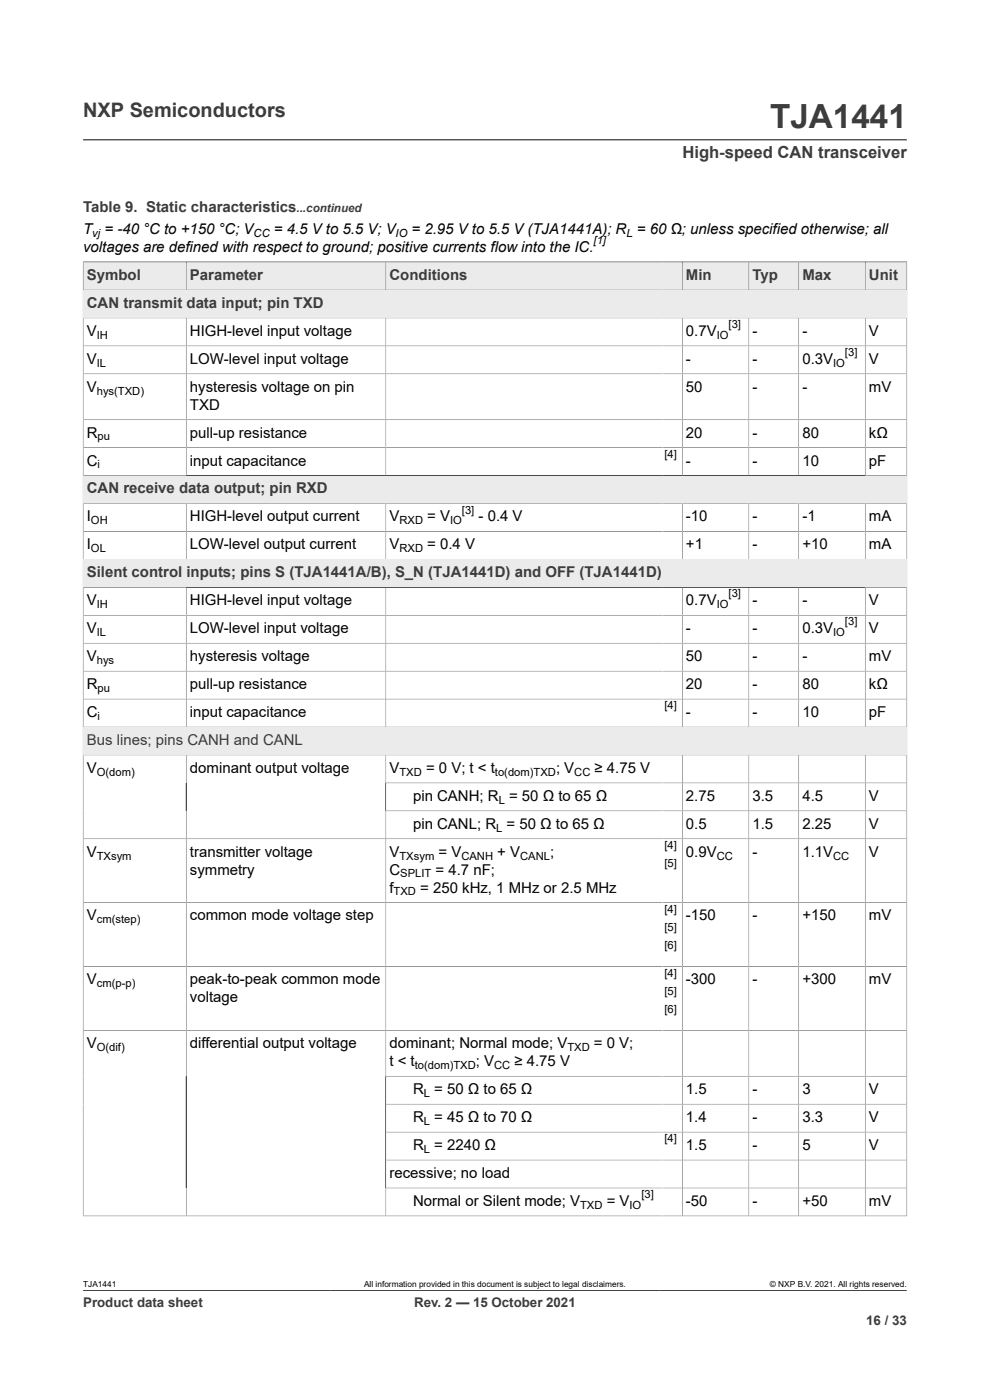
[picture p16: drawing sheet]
<svg xmlns="http://www.w3.org/2000/svg" width="210mm" height="297mm" viewBox="0 0 210 297" stroke-linecap="round" stroke-linejoin="round" font-family="sans-serif">
<defs><g id="words">
<text font-size="7.1" fill="#3c3c3c" x="163.3" y="27.2">TJA1441</text>
<text font-size="4.2" fill="#3c3c3c" x="17.6" y="24.8">NXP Semiconductors</text>
<text font-size="3.5" fill="#3c3c3c" x="144.8" y="33.5">High-speed CAN transceiver</text>
<g font-size="3.2" fill="#3c3c3c">
<text x="17.6" y="45.1">Table 9. Static characteristics</text>
<text x="18.4" y="59.4">Symbol</text>
<text x="40.3" y="59.4">Parameter</text>
<text x="82.6" y="59.4">Conditions</text>
<text x="145.5" y="59.4">Min</text>
<text x="159.6" y="59.4">Typ</text>
<text x="170.2" y="59.4">Max</text>
<text x="184.3" y="59.4">Unit</text>
<text x="18.4" y="65.3">CAN transmit data input; pin TXD</text>
<text x="18.4" y="104.7">CAN receive data output; pin RXD</text>
<text x="18.4" y="122.5">Silent control inputs; pins S (TJA1441A/B), S_N (TJA1441D) and OFF (TJA1441D)</text>
<text x="18.4" y="158">Bus lines; pins CANH and CANL</text>
</g>
<g font-size="3.2">
<text x="17.6" y="49.6">T</text>
<text x="17.6" y="53.4">voltages are defined with respect to ground; positive currents flow into the IC.</text>
<text x="22.2" y="49.6">= -40 °C to +150 °C; V</text>
<text x="58.1" y="49.6">= 4.5 V to 5.5 V; V</text>
<text x="87.3" y="49.6">= 2.95 V to 5.5 V (TJA1441A); R = 60 Ω; unless specified otherwise; all</text>
<text x="18.4" y="71.2">V</text>
<text x="40.3" y="71.2">HIGH-level input voltage</text>
<text x="145.5" y="71.2">0.7V</text>
<text x="159.6" y="71.2">-</text>
<text x="170.2" y="71.2">-</text>
<text x="184.3" y="71.2">V</text>
<text x="18.4" y="77.2">V</text>
<text x="40.3" y="77.2">LOW-level input voltage</text>
<text x="145.5" y="77.2">-</text>
<text x="159.6" y="77.2">-</text>
<text x="170.2" y="77.2">0.3V</text>
<text x="184.3" y="77.2">V</text>
<text x="18.4" y="83.1">V</text>
<text x="40.3" y="83.1">hysteresis voltage on pin</text>
<text x="145.5" y="83.1">50</text>
<text x="159.6" y="83.1">-</text>
<text x="170.2" y="83.1">-</text>
<text x="184.3" y="83.1">mV</text>
<text x="40.3" y="86.9">TXD</text>
<text x="18.4" y="92.8">R</text>
<text x="40.3" y="92.8">pull-up resistance</text>
<text x="145.5" y="92.8">20</text>
<text x="159.6" y="92.8">-</text>
<text x="170.2" y="92.8">80</text>
<text x="184.3" y="92.8">kΩ</text>
<text x="18.4" y="98.8">C</text>
<text x="40.3" y="98.8">input capacitance</text>
<text x="145.5" y="98.8">-</text>
<text x="159.6" y="98.8">-</text>
<text x="170.2" y="98.8">10</text>
<text x="184.3" y="98.8">pF</text>
<text x="18.4" y="110.6">I</text>
<text x="40.3" y="110.6">HIGH-level output current</text>
<text x="82.6" y="110.6">V</text>
<text x="90.6" y="110.6">= V</text>
<text x="101.5" y="110.6">- 0.4 V</text>
<text x="145.5" y="110.6">-10</text>
<text x="159.6" y="110.6">-</text>
<text x="170.2" y="110.6">-1</text>
<text x="184.3" y="110.6">mA</text>
<text x="18.4" y="116.5">I</text>
<text x="40.3" y="116.5">LOW-level output current</text>
<text x="82.6" y="116.5">V</text>
<text x="90.6" y="116.5">= 0.4 V</text>
<text x="145.5" y="116.5">+1</text>
<text x="159.6" y="116.5">-</text>
<text x="170.2" y="116.5">+10</text>
<text x="184.3" y="116.5">mA</text>
<text x="18.4" y="128.4">V</text>
<text x="40.3" y="128.4">HIGH-level input voltage</text>
<text x="145.5" y="128.4">0.7V</text>
<text x="159.6" y="128.4">-</text>
<text x="170.2" y="128.4">-</text>
<text x="184.3" y="128.4">V</text>
<text x="18.4" y="134.3">V</text>
<text x="40.3" y="134.3">LOW-level input voltage</text>
<text x="145.5" y="134.3">-</text>
<text x="159.6" y="134.3">-</text>
<text x="170.2" y="134.3">0.3V</text>
<text x="184.3" y="134.3">V</text>
<text x="18.4" y="140.2">V</text>
<text x="40.3" y="140.2">hysteresis voltage</text>
<text x="145.5" y="140.2">50</text>
<text x="159.6" y="140.2">-</text>
<text x="170.2" y="140.2">-</text>
<text x="184.3" y="140.2">mV</text>
<text x="18.4" y="146.2">R</text>
<text x="40.3" y="146.2">pull-up resistance</text>
<text x="145.5" y="146.2">20</text>
<text x="159.6" y="146.2">-</text>
<text x="170.2" y="146.2">80</text>
<text x="184.3" y="146.2">kΩ</text>
<text x="18.4" y="152.1">C</text>
<text x="40.3" y="152.1">input capacitance</text>
<text x="145.5" y="152.1">-</text>
<text x="159.6" y="152.1">-</text>
<text x="170.2" y="152.1">10</text>
<text x="184.3" y="152.1">pF</text>
<text x="18.4" y="163.9">V</text>
<text x="40.3" y="163.9">dominant output voltage</text>
<text x="82.6" y="163.9">V</text>
<text x="90.4" y="163.9">= 0 V; t &lt; t</text>
<text x="117.9" y="163.9">; V</text>
<text x="126.1" y="163.9">≥ 4.75 V</text>
<text x="87.6" y="169.9">pin CANH; R = 50 Ω to 65 Ω</text>
<text x="145.5" y="169.9">2.75</text>
<text x="159.6" y="169.9">3.5</text>
<text x="170.2" y="169.9">4.5</text>
<text x="184.3" y="169.9">V</text>
<text x="87.6" y="175.8">pin CANL; R = 50 Ω to 65 Ω</text>
<text x="145.5" y="175.8">0.5</text>
<text x="159.6" y="175.8">1.5</text>
<text x="170.2" y="175.8">2.25</text>
<text x="184.3" y="175.8">V</text>
<text x="18.4" y="181.7">V</text>
<text x="40.3" y="181.7">transmitter voltage</text>
<text x="40.3" y="185.5">symmetry</text>
<text x="82.6" y="181.7">V</text>
<text x="82.6" y="185.5">C</text>
<text x="92.4" y="185.5">= 4.7 nF;</text>
<text x="93" y="181.7">= V</text>
<text x="105.5" y="181.7">+ V</text>
<text x="116.7" y="181.7">;</text>
<text x="145.5" y="181.7">0.9V</text>
<text x="159.6" y="181.7">-</text>
<text x="170.2" y="181.7">1.1V</text>
<text x="184.3" y="181.7">V</text>
<text x="82.6" y="189.3">f</text>
<text x="89.1" y="189.3">= 250 kHz, 1 MHz or 2.5 MHz</text>
<text x="18.4" y="195.3">V</text>
<text x="40.3" y="195.3">common mode voltage step</text>
<text x="145.5" y="195.3">-150</text>
<text x="159.6" y="195.3">-</text>
<text x="170.2" y="195.3">+150</text>
<text x="184.3" y="195.3">mV</text>
<text x="18.4" y="208.8">V</text>
<text x="40.3" y="208.8">peak-to-peak common mode</text>
<text x="145.5" y="208.8">-300</text>
<text x="159.6" y="208.8">-</text>
<text x="170.2" y="208.8">+300</text>
<text x="184.3" y="208.8">mV</text>
<text x="40.3" y="212.6">voltage</text>
<text x="18.4" y="222.4">V</text>
<text x="40.3" y="222.4">differential output voltage</text>
<text x="82.6" y="222.4">dominant; Normal mode; V</text>
<text x="82.6" y="226.2">t &lt; t</text>
<text x="100.9" y="226.2">; V</text>
<text x="109.1" y="226.2">≥ 4.75 V</text>
<text x="126" y="222.4">= 0 V;</text>
<text x="87.6" y="232.1">R = 50 Ω to 65 Ω</text>
<text x="145.5" y="232.1">1.5</text>
<text x="159.6" y="232.1">-</text>
<text x="170.2" y="232.1">3</text>
<text x="184.3" y="232.1">V</text>
<text x="87.6" y="238">R = 45 Ω to 70 Ω</text>
<text x="145.5" y="238">1.4</text>
<text x="159.6" y="238">-</text>
<text x="170.2" y="238">3.3</text>
<text x="184.3" y="238">V</text>
<text x="87.6" y="244">R = 2240 Ω</text>
<text x="145.5" y="244">1.5</text>
<text x="159.6" y="244">-</text>
<text x="170.2" y="244">5</text>
<text x="184.3" y="244">V</text>
<text x="82.6" y="249.9">recessive; no load</text>
<text x="87.6" y="255.8">Normal or Silent mode; V</text>
<text x="128.7" y="255.8">= V</text>
<text x="145.5" y="255.8">-50</text>
<text x="159.6" y="255.8">-</text>
<text x="170.2" y="255.8">+50</text>
<text x="184.3" y="255.8">mV</text>
</g>
<g font-size="2.8" fill="#3c3c3c">
<text x="17.6" y="277.3">Product data sheet</text>
<text x="87.9" y="277.3">Rev. 2 — 15 October 2021</text>
<text x="183.7" y="281">16 / 33</text>
</g>
<text font-size="2.5" fill="#3c3c3c" x="62.9" y="45.1">...continued</text>
<g font-size="2.4">
<text x="19.6" y="50.2">vj</text>
<text x="53.8" y="50.2">CC</text>
<text x="83.9" y="50.2">IO</text>
<text x="125.9" y="51.7">[1]</text>
<text x="132.9" y="50.2">L</text>
<text x="20.5" y="71.9">IH</text>
<text x="152" y="71.9">IO</text>
<text x="154.5" y="69.6">[3]</text>
<text x="20.5" y="77.8">IL</text>
<text x="176.7" y="77.8">IO</text>
<text x="179.2" y="75.5">[3]</text>
<text x="20.5" y="83.7">hys(TXD)</text>
<text x="20.7" y="93.4">pu</text>
<text x="20.7" y="99.4">i</text>
<text x="141" y="97.1">[4]</text>
<text x="19.3" y="111.2">OH</text>
<text x="84.7" y="111.2">RXD</text>
<text x="95.5" y="111.2">IO</text>
<text x="98" y="109">[3]</text>
<text x="19.3" y="117.2">OL</text>
<text x="84.7" y="117.2">RXD</text>
<text x="20.5" y="129">IH</text>
<text x="152" y="129">IO</text>
<text x="154.5" y="126.7">[3]</text>
<text x="20.5" y="134.9">IL</text>
<text x="176.7" y="134.9">IO</text>
<text x="179.2" y="132.7">[3]</text>
<text x="20.5" y="140.9">hys</text>
<text x="20.7" y="146.8">pu</text>
<text x="20.7" y="152.7">i</text>
<text x="141" y="150.4">[4]</text>
<text x="20.5" y="164.6">O(dom)</text>
<text x="84.7" y="164.6">TXD</text>
<text x="105" y="164.6">to(dom)TXD</text>
<text x="121.8" y="164.6">CC</text>
<text x="105.8" y="170.5">L</text>
<text x="105.3" y="176.4">L</text>
<text x="20.5" y="182.3">TXsym</text>
<text x="84.7" y="182.3">TXsym</text>
<text x="97.9" y="182.3">CANH</text>
<text x="110.3" y="182.3">CANL</text>
<text x="141" y="180.1">[4]</text>
<text x="141" y="183.9">[5]</text>
<text x="152" y="182.3">CC</text>
<text x="176.7" y="182.3">CC</text>
<text x="83.5" y="190">TXD</text>
<text x="84.9" y="186.2">SPLIT</text>
<text x="20.5" y="195.9">cm(step)</text>
<text x="141" y="193.6">[4]</text>
<text x="141" y="197.4">[5]</text>
<text x="141" y="201.2">[6]</text>
<text x="20.5" y="209.4">cm(p-p)</text>
<text x="141" y="207.2">[4]</text>
<text x="141" y="211">[5]</text>
<text x="141" y="214.8">[6]</text>
<text x="20.5" y="223">O(dif)</text>
<text x="88" y="226.8">to(dom)TXD</text>
<text x="104.8" y="226.8">CC</text>
<text x="120.4" y="223">TXD</text>
<text x="89.9" y="232.7">L</text>
<text x="89.9" y="238.6">L</text>
<text x="89.9" y="244.6">L</text>
<text x="141" y="242.3">[4]</text>
<text x="123.1" y="256.4">TXD</text>
<text x="133.5" y="256.4">IO</text>
<text x="136.1" y="254.2">[3]</text>
</g>
<g font-size="1.8">
<text x="17.6" y="273.1">TJA1441</text>
<text x="77.2" y="273.1">All information provided in this document is subject to legal disclaimers.</text>
<text x="163.3" y="273.1">© NXP B.V. 2021. All rights reserved.</text>
</g>
</g></defs>
<path d="M17.6 29.7h174.8M17.6 55.6h174.8" fill="none" stroke="#3c3c3c" stroke-width=".21"/>
<path d="M17.7 55.7h21.7v5.8h-21.7z" fill="#ebebeb"/>
<path d="M17.6 55.6h21.9v5.9h-21.9z" fill="none" stroke="#3c3c3c" stroke-width=".21"/>
<path d="M39.6 55.7h42.2v5.8h-42.2z" fill="#ebebeb"/>
<path d="M39.5 55.6h42.3v5.9h-42.3z" fill="none" stroke="#3c3c3c" stroke-width=".21"/>
<path d="M81.9 55.7h58.6v5.8h-58.6z" fill="#ebebeb"/>
<path d="M140.5 55.6h-58.7v5.9h58.7" fill="none" stroke="#3c3c3c" stroke-width=".21"/>
<path d="M140.5 55.7h4.2v5.8h-4.2z" fill="#ebebeb"/>
<path d="M140.5 55.6h4.2v5.9h-4.2" fill="none" stroke="#3c3c3c" stroke-width=".21"/>
<path d="M144.8 55.7h14v5.8h-14z" fill="#ebebeb"/>
<path d="M144.7 55.6h14.1v5.9h-14.1z" fill="none" stroke="#3c3c3c" stroke-width=".21"/>
<path d="M158.9 55.7h10.5v5.8h-10.5z" fill="#ebebeb"/>
<path d="M158.8 55.6h10.6v5.9h-10.6z" fill="none" stroke="#3c3c3c" stroke-width=".21"/>
<path d="M169.5 55.7h14v5.8h-14z" fill="#ebebeb"/>
<path d="M169.4 55.6h14.1v5.9h-14.1z" fill="none" stroke="#3c3c3c" stroke-width=".21"/>
<path d="M183.6 55.7h8.7v5.8h-8.7z" fill="#ebebeb"/>
<path d="M183.5 61.5v-5.9h8.9v11.9h-174.8v-6h174.8" fill="none" stroke="#3c3c3c" stroke-width=".21"/>
<path d="M17.7 61.6h174.6v5.8h-174.6z" fill="#ebebeb"/>
<path d="M17.6 67.5h174.8v39.3h-174.8zM17.6 73.4h174.8M17.6 79.3h174.8M39.5 67.5v33.4M81.8 67.5v33.4M144.7 67.5v33.4M158.8 67.5v33.4M169.4 67.5v33.4M183.5 67.5v33.4M17.6 95h174.8M192.4 89h-174.8M17.6 100.9h174.8" fill="none" stroke="#3c3c3c" stroke-width=".21"/>
<path d="M17.7 101h174.6v5.8h-174.6z" fill="#ebebeb"/>
<path d="M17.6 106.8h174.8v17.8h-174.8zM17.6 112.7h174.8M17.6 118.7h174.8M39.5 106.8v11.9M81.8 106.8v11.9M144.7 106.8v11.9M158.8 106.8v11.9M169.4 106.8v11.9M183.5 106.8v11.9" fill="none" stroke="#3c3c3c" stroke-width=".21"/>
<path d="M17.7 118.7h174.6v5.8h-174.6z" fill="#ebebeb"/>
<path d="M17.6 124.6h174.8v35.6h-174.8zM17.6 130.5h174.8M39.5 124.6v29.6M81.8 124.6v29.6M144.7 124.6v29.6M158.8 124.6v29.6M169.4 124.6v29.6M183.5 124.6v29.6M192.4 136.5h-174.8M17.6 142.4h174.8M17.6 154.2h174.8M192.4 148.3h-174.8" fill="none" stroke="#3c3c3c" stroke-width=".21"/>
<path d="M17.7 154.3h174.6v5.8h-174.6z" fill="#ebebeb"/>
<g fill="none" stroke="#3c3c3c" stroke-width=".21">
<path d="M39.5 160.2v97.8M81.8 160.2v97.8M81.8 172h110.6M144.7 160.2v97.8M158.8 160.2v97.8M169.4 160.2v97.8M183.5 160.2v97.8M192.4 166.1h-110.6M192.4 177.9h-174.8M17.6 191.5h174.8M17.6 205h174.8M17.6 218.6h174.8"/>
<path d="M81.8 228.3h110.6M81.8 234.2h110.6M81.8 240.2h110.6M81.8 252h110.6M192.4 258v-97.8h-174.8v97.8M192.4 246.1h-110.6M192.4 258h-174.8M17.6 273.8h174.8"/>
</g>
<use href="#words"/>
</svg>
